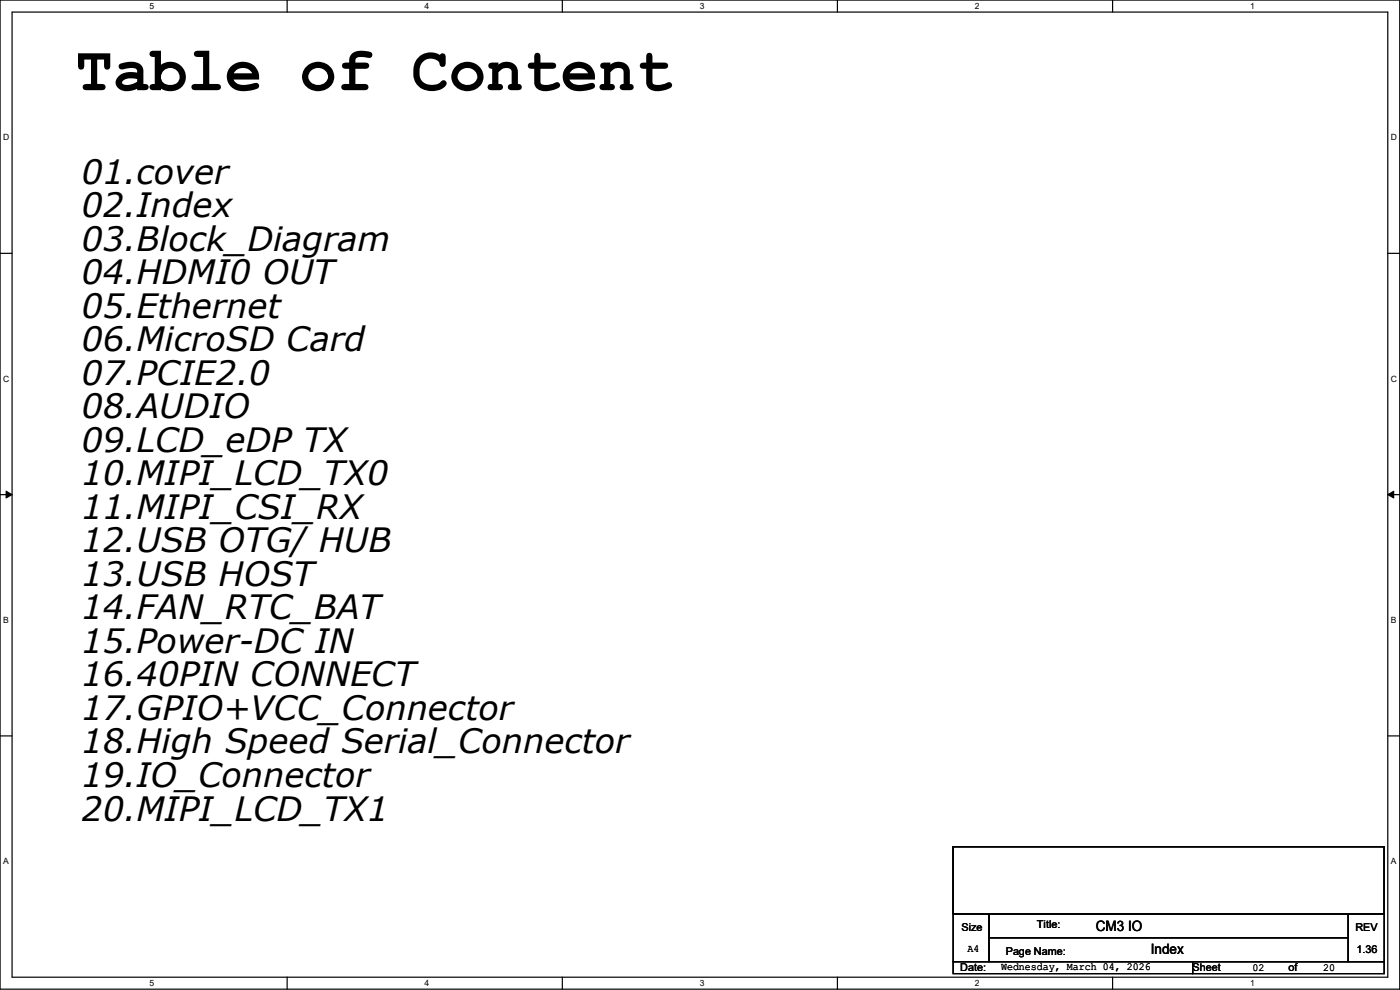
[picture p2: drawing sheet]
<svg xmlns="http://www.w3.org/2000/svg" width="594mm" height="420mm" viewBox="0 0 594 420" stroke-linecap="round" stroke-linejoin="round" font-family="sans-serif">
<defs><g id="words">
<text font-size="26.4" x="32" y="38.3">Table of Content</text>
<g font-size="14.2">
<text x="34.6" y="77.9">01.cover</text>
<text x="34.6" y="92.1">02.Index</text>
<text x="34.6" y="106.3">03.Block_Diagram</text>
<text x="34.6" y="120.5">04.HDMI0 OUT</text>
<text x="34.6" y="134.8">05.Ethernet</text>
<text x="34.6" y="149">06.MicroSD Card</text>
<text x="34.6" y="163.2">07.PCIE2.0</text>
<text x="34.6" y="177.4">08.AUDIO</text>
<text x="34.6" y="191.6">09.LCD_eDP TX</text>
<text x="34.6" y="205.9">10.MIPI_LCD_TX0</text>
<text x="34.6" y="220.1">11.MIPI_CSI_RX</text>
<text x="34.6" y="234.3">12.USB OTG/ HUB</text>
<text x="34.6" y="248.5">13.USB HOST</text>
<text x="34.6" y="262.8">14.FAN_RTC_BAT</text>
<text x="34.6" y="277">15.Power-DC IN</text>
<text x="34.6" y="291.2">16.40PIN CONNECT</text>
<text x="34.6" y="305.4">17.GPIO+VCC_Connector</text>
<text x="34.6" y="319.7">18.High Speed Serial_Connector</text>
<text x="34.6" y="333.9">19.IO_Connector</text>
<text x="34.6" y="348.1">20.MIPI_LCD_TX1</text>
</g>
<g font-size="6.1">
<text x="464.9" y="395.1">CM3 IO</text>
<text x="488.2" y="404.8">Index</text>
</g>
<g font-size="4.6">
<text x="408" y="394.8">Size</text>
<text x="440" y="393.8">Title:</text>
<text x="575.1" y="394.8">REV</text>
<text x="410.5" y="404">A4</text>
<text x="426.8" y="405">Page Name:</text>
<text x="575.6" y="404.5">1.36</text>
<text x="407.5" y="412.1">Date:</text>
<text x="424.7" y="411.6">Wednesday, March 04, 2026</text>
<text x="506" y="412.1">Sheet</text>
<text x="531.4" y="412.1">02</text>
<text x="546.6" y="412.1">of</text>
<text x="561.4" y="412.1">20</text>
</g>
<g font-size="3.6">
<text x="63.5" y="3.8">5</text>
<text x="180.2" y="3.8">4</text>
<text x="296.9" y="3.8">3</text>
<text x="413.7" y="3.8">2</text>
<text x="530.4" y="3.8">1</text>
<text x="1.3" y="59.5">D</text>
<text x="590.1" y="59.5">D</text>
<text x="1.3" y="161.9">C</text>
<text x="590.1" y="161.9">C</text>
<text x="1.3" y="264.3">B</text>
<text x="590.1" y="264.3">B</text>
<text x="1.3" y="366.6">A</text>
<text x="590.1" y="366.6">A</text>
<text x="63.5" y="418.3">5</text>
<text x="180.2" y="418.3">4</text>
<text x="296.9" y="418.3">3</text>
<text x="413.7" y="418.3">2</text>
<text x="530.4" y="418.3">1</text>
</g>
</g></defs>
<path d="M0 0h593.9v419.7h-593.9zM5.1 5.1h583.7v409.5h-583.7z" fill="none" stroke="#000" stroke-width=".51"/>
<g fill="#fff">
<path d="M63.5 .6h1.9v4h-1.9z"/>
<path d="M63.5 415.1h1.9v4h-1.9z"/>
</g>
<path d="M121.8 0v5.1M121.8 414.6v5.1" fill="none" stroke="#000" stroke-width=".51"/>
<g fill="#fff">
<path d="M180.2 .6h2v4h-2z"/>
<path d="M180.2 415.1h2v4h-2z"/>
</g>
<path d="M238.6 0v5.1M238.6 414.6v5.1" fill="none" stroke="#000" stroke-width=".51"/>
<g fill="#fff">
<path d="M296.9 .6h2v4h-2z"/>
<path d="M296.9 415.1h2v4h-2z"/>
</g>
<path d="M355.3 0v5.1M355.3 414.6v5.1" fill="none" stroke="#000" stroke-width=".51"/>
<g fill="#fff">
<path d="M413.6 .6h2v4h-2z"/>
<path d="M413.6 415.1h2v4h-2z"/>
</g>
<path d="M472.1 0v5.1M472.1 414.6v5.1" fill="none" stroke="#000" stroke-width=".51"/>
<g fill="#fff">
<path d="M530.4 .6h2v4h-2z"/>
<path d="M530.4 415.1h2v4h-2z"/>
<path d="M1.3 56.3h2.6v4.1h-2.6z"/>
<path d="M590.1 56.3h2.6v4.1h-2.6z"/>
<path d="M1.3 158.7h2.6v4h-2.6z"/>
<path d="M590.1 158.7h2.6v4h-2.6z"/>
</g>
<path d="M0 107.5h5.1M588.8 107.5h5.1" fill="none" stroke="#000" stroke-width=".51"/>
<g fill="#fff">
<path d="M1.3 261h2.4v4.1h-2.4z"/>
<path d="M590.1 261h2.4v4.1h-2.4z"/>
</g>
<path d="M0 209.8h5.1M588.8 209.8h5.1" fill="none" stroke="#000" stroke-width=".51"/>
<path d="M2.6 208.4l2.5 1.4-2.5 1.5zM588.8 209.8l2.6-1.4v2.9z" fill="#000" stroke="#000" stroke-width=".42"/>
<g fill="#fff">
<path d="M1.3 363.4h2.4v4.1h-2.4z"/>
<path d="M590.1 363.4h2.4v4.1h-2.4z"/>
</g>
<path d="M0 312.2h5.1M588.8 312.2h5.1M404.4 359.2h182.9v28.4h-182.9zM404.4 387.6h15.3v20.4h-15.3zM419.7 387.6h152.4v10.2h-152.4zM419.7 397.8h152.4v10.2h-152.4zM572.1 387.6h15.2v20.4h-15.2zM404.4 408h101.6v5h-101.6zM506 408h81.3v5h-81.3z" fill="none" stroke="#000" stroke-width=".51"/>
<use href="#words"/>
</svg>
